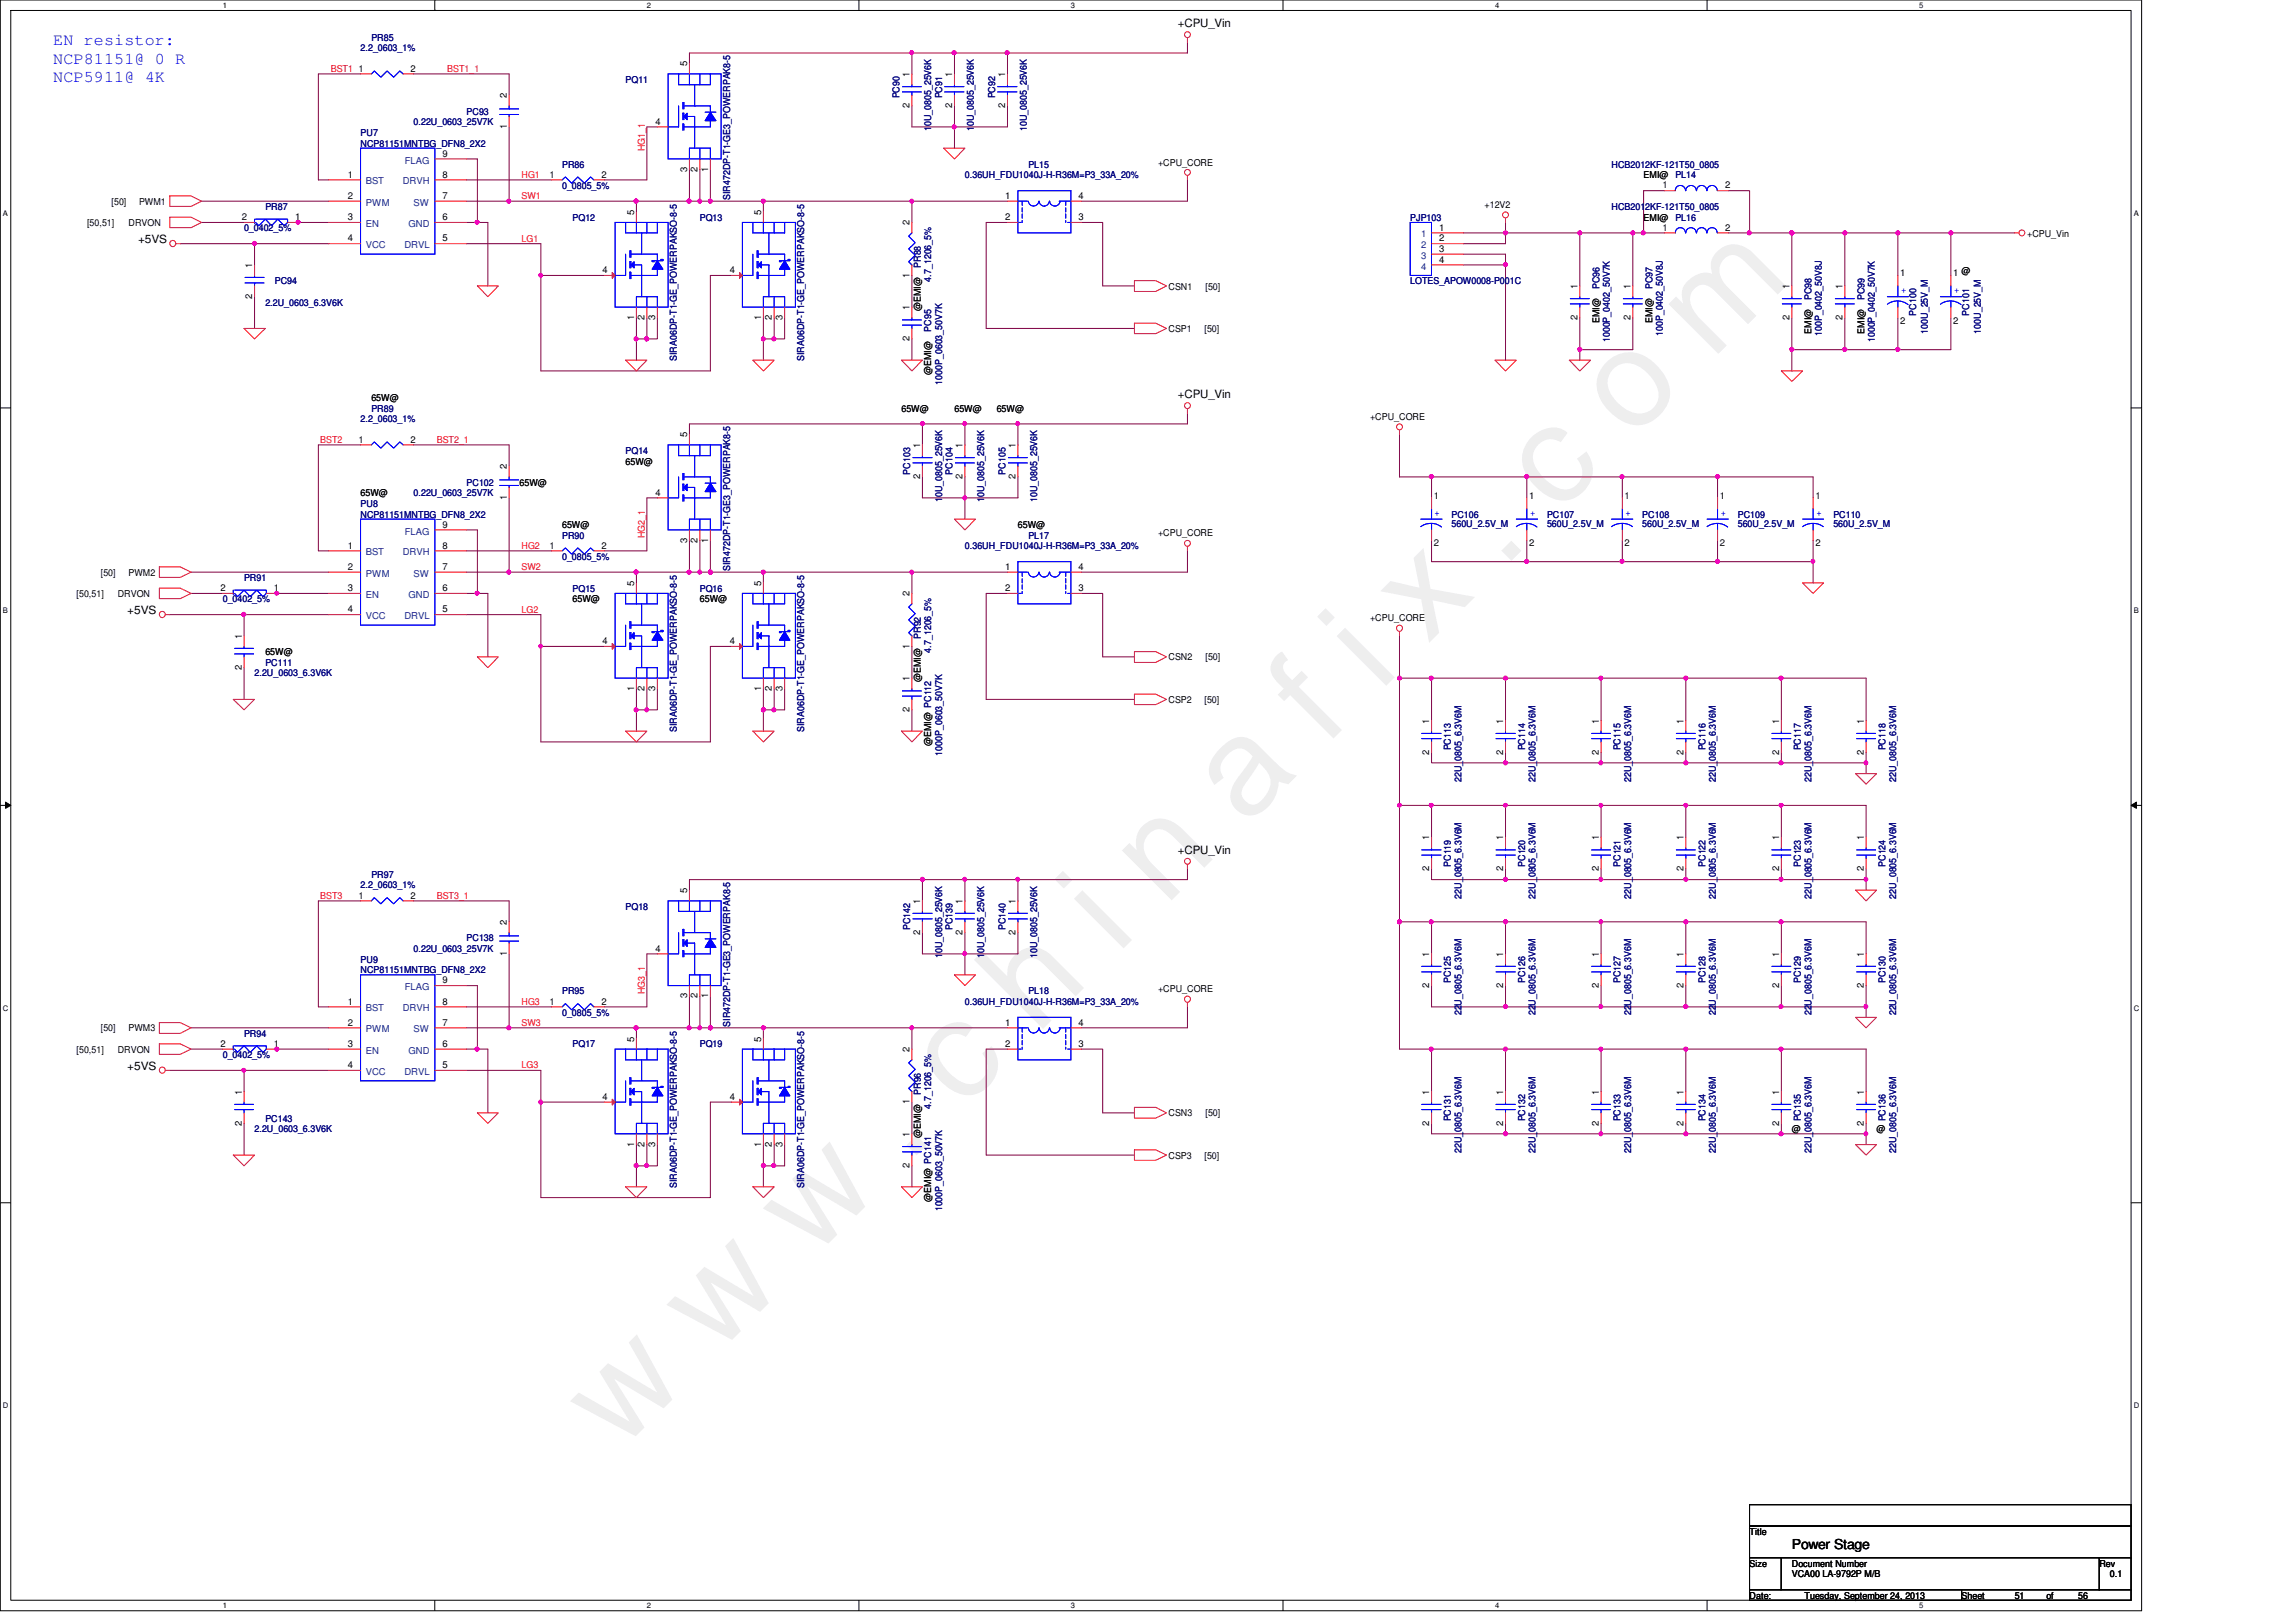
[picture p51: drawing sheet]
<svg xmlns="http://www.w3.org/2000/svg" width="297mm" height="210mm" viewBox="0 0 297 210" stroke-linecap="round" stroke-linejoin="round" font-family="sans-serif">
<defs><g id="words">
<text font-size="17.6" fill="#f0f" x="80.1" y="188" transform="rotate(-45 80.1 188)">w w w . c h i n a f i x . c o m</text>
<g font-size="2.2" fill="#00f">
<text x="6.9" y="5.9">EN resistor:</text>
<text x="6.9" y="8.3">NCP81151@ 0 R</text>
<text x="6.9" y="10.6">NCP5911@ 4K</text>
</g>
<text font-size="1.8" x="231.8" y="200.5">Power Stage</text>
<g font-size="1.5">
<text x="152.4" y="3.5">+CPU_Vin</text>
<text x="17.9" y="31.5">+5VS</text>
<text x="152.4" y="51.5">+CPU_Vin</text>
<text x="16.5" y="79.5">+5VS</text>
<text x="152.4" y="110.5">+CPU_Vin</text>
<text x="16.5" y="138.5">+5VS</text>
</g>
<g font-size="1.2" fill="#000080">
<text x="48" y="5.2">PR85</text>
<text x="46.6" y="6.6">2.2_0603_1%</text>
<text x="80.9" y="10.7">PQ11</text>
<text x="46.6" y="17.6">PU7</text>
<text x="53.5" y="16.2">0.22U_0603_25V7K</text>
<text x="60.4" y="14.9">PC93</text>
<text x="116.4" y="12.7" transform="rotate(-90 116.4 12.7)">PC90</text>
<text x="120.5" y="17" transform="rotate(-90 120.5 17)">10U_0805_25V6K</text>
<text x="121.9" y="12.7" transform="rotate(-90 121.9 12.7)">PC91</text>
<text x="126" y="17" transform="rotate(-90 126 17)">10U_0805_25V6K</text>
<text x="128.7" y="12.7" transform="rotate(-90 128.7 12.7)">PC92</text>
<text x="132.8" y="17" transform="rotate(-90 132.8 17)">10U_0805_25V6K</text>
<text x="46.6" y="19">NCP81151MNTBG_DFN8_2X2</text>
<text x="72.7" y="21.7">PR86</text>
<text x="124.8" y="23.1">0.36UH_FDU1040J-H-R36M=P3_33A_20%</text>
<text x="133.1" y="21.7">PL15</text>
<text x="208.5" y="21.7">HCB2012KF-121T50_0805</text>
<text x="216.7" y="23.1">PL14</text>
<text x="31.6" y="29.9">0_0402_5%</text>
<text x="34.3" y="27.2">PR87</text>
<text x="72.7" y="24.4">0_0805_5%</text>
<text x="74.1" y="28.6">PQ12</text>
<text x="90.5" y="28.6">PQ13</text>
<text x="94.4" y="25.9" transform="rotate(-90 94.4 25.9)">SIR472DP-T1-GE3_POWERPAK8-5</text>
<text x="182.5" y="28.6">PJP103</text>
<text x="208.5" y="27.2">HCB2012KF-121T50_0805</text>
<text x="216.7" y="28.6">PL16</text>
<text x="119.1" y="34.7" transform="rotate(-90 119.1 34.7)">PR88</text>
<text x="34.3" y="39.5">2.2U_0603_6.3V6K</text>
<text x="35.6" y="36.8">PC94</text>
<text x="120.5" y="36.4" transform="rotate(-90 120.5 36.4)">4.7_1206_5%</text>
<text x="182.5" y="36.8">LOTES_APOW0008-P001C</text>
<text x="206.9" y="37.4" transform="rotate(-90 206.9 37.4)">PC96</text>
<text x="213.8" y="37.4" transform="rotate(-90 213.8 37.4)">PC97</text>
<text x="234.4" y="38.8" transform="rotate(-90 234.4 38.8)">PC98</text>
<text x="241.2" y="38.8" transform="rotate(-90 241.2 38.8)">PC99</text>
<text x="247.9" y="40.9" transform="rotate(-90 247.9 40.9)">PC100</text>
<text x="254.8" y="40.9" transform="rotate(-90 254.8 40.9)">PC101</text>
<text x="87.6" y="46.7" transform="rotate(-90 87.6 46.7)">SIRA06DP-T1-GE_POWERPAKSO-8-5</text>
<text x="104.1" y="46.7" transform="rotate(-90 104.1 46.7)">SIRA06DP-T1-GE_POWERPAKSO-8-5</text>
<text x="120.5" y="42.9" transform="rotate(-90 120.5 42.9)">PC95</text>
<text x="208.3" y="44.3" transform="rotate(-90 208.3 44.3)">1000P_0402_50V7K</text>
<text x="215.1" y="43.5" transform="rotate(-90 215.1 43.5)">100P_0402_50V8J</text>
<text x="235.7" y="43.5" transform="rotate(-90 235.7 43.5)">100P_0402_50V8J</text>
<text x="242.6" y="44.3" transform="rotate(-90 242.6 44.3)">1000P_0402_50V7K</text>
<text x="249.4" y="43.2" transform="rotate(-90 249.4 43.2)">100U_25V_M</text>
<text x="256.3" y="43.2" transform="rotate(-90 256.3 43.2)">100U_25V_M</text>
<text x="48" y="53.3">PR89</text>
<text x="121.9" y="49.8" transform="rotate(-90 121.9 49.8)">1000P_0603_50V7K</text>
<text x="46.6" y="54.6">2.2_0603_1%</text>
<text x="80.9" y="58.7">PQ14</text>
<text x="46.6" y="65.6">PU8</text>
<text x="53.5" y="64.2">0.22U_0603_25V7K</text>
<text x="60.4" y="62.9">PC102</text>
<text x="117.8" y="61.4" transform="rotate(-90 117.8 61.4)">PC103</text>
<text x="121.9" y="65" transform="rotate(-90 121.9 65)">10U_0805_25V6K</text>
<text x="123.2" y="61.4" transform="rotate(-90 123.2 61.4)">PC104</text>
<text x="127.3" y="65" transform="rotate(-90 127.3 65)">10U_0805_25V6K</text>
<text x="130.1" y="61.4" transform="rotate(-90 130.1 61.4)">PC105</text>
<text x="134.2" y="65" transform="rotate(-90 134.2 65)">10U_0805_25V6K</text>
<text x="46.6" y="67">NCP81151MNTBG_DFN8_2X2</text>
<text x="72.7" y="69.7">PR90</text>
<text x="124.8" y="71.1">0.36UH_FDU1040J-H-R36M=P3_33A_20%</text>
<text x="133.1" y="69.7">PL17</text>
<text x="187.8" y="67">PC106</text>
<text x="187.8" y="68.2">560U_2.5V_M</text>
<text x="200.1" y="67">PC107</text>
<text x="200.1" y="68.2">560U_2.5V_M</text>
<text x="212.5" y="67">PC108</text>
<text x="212.5" y="68.2">560U_2.5V_M</text>
<text x="224.8" y="67">PC109</text>
<text x="224.8" y="68.2">560U_2.5V_M</text>
<text x="237.2" y="67">PC110</text>
<text x="237.2" y="68.2">560U_2.5V_M</text>
<text x="28.8" y="77.9">0_0402_5%</text>
<text x="31.6" y="75.2">PR91</text>
<text x="72.7" y="72.4">0_0805_5%</text>
<text x="74.1" y="76.6">PQ15</text>
<text x="90.5" y="76.6">PQ16</text>
<text x="94.4" y="73.9" transform="rotate(-90 94.4 73.9)">SIR472DP-T1-GE3_POWERPAK8-5</text>
<text x="119.1" y="82.7" transform="rotate(-90 119.1 82.7)">PR92</text>
<text x="32.9" y="87.5">2.2U_0603_6.3V6K</text>
<text x="34.3" y="86.1">PC111</text>
<text x="120.5" y="84.5" transform="rotate(-90 120.5 84.5)">4.7_1206_5%</text>
<text x="87.6" y="94.7" transform="rotate(-90 87.6 94.7)">SIRA06DP-T1-GE_POWERPAKSO-8-5</text>
<text x="104.1" y="94.7" transform="rotate(-90 104.1 94.7)">SIRA06DP-T1-GE_POWERPAKSO-8-5</text>
<text x="121.9" y="97.8" transform="rotate(-90 121.9 97.8)">1000P_0603_50V7K</text>
<text x="187.7" y="97.1" transform="rotate(-90 187.7 97.1)">PC113</text>
<text x="189.1" y="101.2" transform="rotate(-90 189.1 101.2)">22U_0805_6.3V6M</text>
<text x="197.3" y="97.1" transform="rotate(-90 197.3 97.1)">PC114</text>
<text x="198.7" y="101.2" transform="rotate(-90 198.7 101.2)">22U_0805_6.3V6M</text>
<text x="209.6" y="97.1" transform="rotate(-90 209.6 97.1)">PC115</text>
<text x="211" y="101.2" transform="rotate(-90 211 101.2)">22U_0805_6.3V6M</text>
<text x="220.6" y="97.1" transform="rotate(-90 220.6 97.1)">PC116</text>
<text x="222" y="101.2" transform="rotate(-90 222 101.2)">22U_0805_6.3V6M</text>
<text x="233" y="97.1" transform="rotate(-90 233 97.1)">PC117</text>
<text x="234.4" y="101.2" transform="rotate(-90 234.4 101.2)">22U_0805_6.3V6M</text>
<text x="243.9" y="97.1" transform="rotate(-90 243.9 97.1)">PC118</text>
<text x="245.3" y="101.2" transform="rotate(-90 245.3 101.2)">22U_0805_6.3V6M</text>
<text x="48" y="113.6">PR97</text>
<text x="187.7" y="112.2" transform="rotate(-90 187.7 112.2)">PC119</text>
<text x="197.3" y="112.2" transform="rotate(-90 197.3 112.2)">PC120</text>
<text x="209.6" y="112.2" transform="rotate(-90 209.6 112.2)">PC121</text>
<text x="220.6" y="112.2" transform="rotate(-90 220.6 112.2)">PC122</text>
<text x="233" y="112.2" transform="rotate(-90 233 112.2)">PC123</text>
<text x="243.9" y="112.2" transform="rotate(-90 243.9 112.2)">PC124</text>
<text x="46.6" y="115">2.2_0603_1%</text>
<text x="80.9" y="117.7">PQ18</text>
<text x="189.1" y="116.3" transform="rotate(-90 189.1 116.3)">22U_0805_6.3V6M</text>
<text x="198.7" y="116.3" transform="rotate(-90 198.7 116.3)">22U_0805_6.3V6M</text>
<text x="211" y="116.3" transform="rotate(-90 211 116.3)">22U_0805_6.3V6M</text>
<text x="222" y="116.3" transform="rotate(-90 222 116.3)">22U_0805_6.3V6M</text>
<text x="234.4" y="116.3" transform="rotate(-90 234.4 116.3)">22U_0805_6.3V6M</text>
<text x="245.3" y="116.3" transform="rotate(-90 245.3 116.3)">22U_0805_6.3V6M</text>
<text x="46.6" y="125.9">NCP81151MNTBG_DFN8_2X2</text>
<text x="46.6" y="124.6">PU9</text>
<text x="53.5" y="123.2">0.22U_0603_25V7K</text>
<text x="60.4" y="121.8">PC138</text>
<text x="117.8" y="120.4" transform="rotate(-90 117.8 120.4)">PC142</text>
<text x="121.9" y="124" transform="rotate(-90 121.9 124)">10U_0805_25V6K</text>
<text x="123.2" y="120.4" transform="rotate(-90 123.2 120.4)">PC139</text>
<text x="127.3" y="124" transform="rotate(-90 127.3 124)">10U_0805_25V6K</text>
<text x="130.1" y="120.4" transform="rotate(-90 130.1 120.4)">PC140</text>
<text x="134.2" y="124" transform="rotate(-90 134.2 124)">10U_0805_25V6K</text>
<text x="72.7" y="128.7">PR95</text>
<text x="72.7" y="131.4">0_0805_5%</text>
<text x="124.8" y="130">0.36UH_FDU1040J-H-R36M=P3_33A_20%</text>
<text x="133.1" y="128.7">PL18</text>
<text x="187.7" y="127.3" transform="rotate(-90 187.7 127.3)">PC125</text>
<text x="189.1" y="131.4" transform="rotate(-90 189.1 131.4)">22U_0805_6.3V6M</text>
<text x="197.3" y="127.3" transform="rotate(-90 197.3 127.3)">PC126</text>
<text x="198.7" y="131.4" transform="rotate(-90 198.7 131.4)">22U_0805_6.3V6M</text>
<text x="209.6" y="127.3" transform="rotate(-90 209.6 127.3)">PC127</text>
<text x="211" y="131.4" transform="rotate(-90 211 131.4)">22U_0805_6.3V6M</text>
<text x="220.6" y="127.3" transform="rotate(-90 220.6 127.3)">PC128</text>
<text x="222" y="131.4" transform="rotate(-90 222 131.4)">22U_0805_6.3V6M</text>
<text x="233" y="127.3" transform="rotate(-90 233 127.3)">PC129</text>
<text x="234.4" y="131.4" transform="rotate(-90 234.4 131.4)">22U_0805_6.3V6M</text>
<text x="243.9" y="127.3" transform="rotate(-90 243.9 127.3)">PC130</text>
<text x="245.3" y="131.4" transform="rotate(-90 245.3 131.4)">22U_0805_6.3V6M</text>
<text x="28.8" y="136.9">0_0402_5%</text>
<text x="31.6" y="134.2">PR94</text>
<text x="74.1" y="135.6">PQ17</text>
<text x="90.5" y="135.6">PQ19</text>
<text x="94.4" y="132.9" transform="rotate(-90 94.4 132.9)">SIR472DP-T1-GE3_POWERPAK8-5</text>
<text x="119.1" y="141.7" transform="rotate(-90 119.1 141.7)">PR96</text>
<text x="120.5" y="143.5" transform="rotate(-90 120.5 143.5)">4.7_1206_5%</text>
<text x="32.9" y="146.5">2.2U_0603_6.3V6K</text>
<text x="34.3" y="145.2">PC143</text>
<text x="187.7" y="145.1" transform="rotate(-90 187.7 145.1)">PC131</text>
<text x="189.1" y="149.2" transform="rotate(-90 189.1 149.2)">22U_0805_6.3V6M</text>
<text x="197.3" y="145.1" transform="rotate(-90 197.3 145.1)">PC132</text>
<text x="198.7" y="149.2" transform="rotate(-90 198.7 149.2)">22U_0805_6.3V6M</text>
<text x="209.6" y="145.1" transform="rotate(-90 209.6 145.1)">PC133</text>
<text x="211" y="149.2" transform="rotate(-90 211 149.2)">22U_0805_6.3V6M</text>
<text x="220.6" y="145.1" transform="rotate(-90 220.6 145.1)">PC134</text>
<text x="222" y="149.2" transform="rotate(-90 222 149.2)">22U_0805_6.3V6M</text>
<text x="233" y="145.1" transform="rotate(-90 233 145.1)">PC135</text>
<text x="234.4" y="149.2" transform="rotate(-90 234.4 149.2)">22U_0805_6.3V6M</text>
<text x="243.9" y="145.1" transform="rotate(-90 243.9 145.1)">PC136</text>
<text x="245.3" y="149.2" transform="rotate(-90 245.3 149.2)">22U_0805_6.3V6M</text>
<text x="87.6" y="153.8" transform="rotate(-90 87.6 153.8)">SIRA06DP-T1-GE_POWERPAKSO-8-5</text>
<text x="104.1" y="153.8" transform="rotate(-90 104.1 153.8)">SIRA06DP-T1-GE_POWERPAKSO-8-5</text>
<text x="121.9" y="156.8" transform="rotate(-90 121.9 156.8)">1000P_0603_50V7K</text>
</g>
<g font-size="1.2" fill="#f00">
<text x="42.8" y="9.3">BST1</text>
<text x="57.9" y="9.3">BST1_1</text>
<text x="67.5" y="23">HG1</text>
<text x="83.4" y="19.6" transform="rotate(-90 83.4 19.6)">HG1_1</text>
<text x="67.5" y="25.8">SW1</text>
<text x="67.5" y="31.3">LG1</text>
<text x="41.4" y="57.3">BST2</text>
<text x="56.5" y="57.3">BST2_1</text>
<text x="67.5" y="71">HG2</text>
<text x="83.4" y="69.7" transform="rotate(-90 83.4 69.7)">HG2_1</text>
<text x="67.5" y="73.8">SW2</text>
<text x="67.5" y="79.3">LG2</text>
<text x="41.4" y="116.3">BST3</text>
<text x="56.5" y="116.3">BST3_1</text>
<text x="67.5" y="130">HG3</text>
<text x="83.4" y="128.7" transform="rotate(-90 83.4 128.7)">HG3_1</text>
<text x="67.5" y="132.8">SW3</text>
<text x="67.5" y="138.3">LG3</text>
</g>
<g font-size="1.2">
<text x="46.4" y="9.3">1</text>
<text x="53.1" y="9.3">2</text>
<text x="88.9" y="8.6" transform="rotate(-90 88.9 8.6)">5</text>
<text x="117.7" y="10" transform="rotate(-90 117.7 10)">1</text>
<text x="123.2" y="10" transform="rotate(-90 123.2 10)">1</text>
<text x="130" y="10" transform="rotate(-90 130 10)">1</text>
<text x="65.6" y="16.7" transform="rotate(-90 65.6 16.7)">1</text>
<text x="65.6" y="12.7" transform="rotate(-90 65.6 12.7)">2</text>
<text x="84.8" y="16.1">4</text>
<text x="117.7" y="14" transform="rotate(-90 117.7 14)">2</text>
<text x="123.2" y="14" transform="rotate(-90 123.2 14)">2</text>
<text x="130" y="14" transform="rotate(-90 130 14)">2</text>
<text x="45" y="23">1</text>
<text x="57.2" y="20.3">9</text>
<text x="57.2" y="23">8</text>
<text x="71.1" y="23">1</text>
<text x="77.8" y="23">2</text>
<text x="88.9" y="22.2" transform="rotate(-90 88.9 22.2)">3</text>
<text x="90.3" y="22.2" transform="rotate(-90 90.3 22.2)">2</text>
<text x="91.6" y="22.2" transform="rotate(-90 91.6 22.2)">1</text>
<text x="149.8" y="21.4">+CPU_CORE</text>
<text x="212.6" y="23.1">EMI@</text>
<text x="11.3" y="29.3">[50,51]</text>
<text x="14.4" y="26.5">[50]</text>
<text x="16.6" y="29.3">DRVON</text>
<text x="18" y="26.5">PWM1</text>
<text x="31.3" y="28.5">2</text>
<text x="38.2" y="28.5">1</text>
<text x="45" y="25.7">2</text>
<text x="45" y="28.5">3</text>
<text x="57.2" y="28.5">6</text>
<text x="57.2" y="25.7">7</text>
<text x="82" y="27.8" transform="rotate(-90 82 27.8)">5</text>
<text x="98.5" y="27.8" transform="rotate(-90 98.5 27.8)">5</text>
<text x="117.7" y="29.2" transform="rotate(-90 117.7 29.2)">2</text>
<text x="130" y="25.7">1</text>
<text x="130" y="28.5">2</text>
<text x="139.5" y="28.5">3</text>
<text x="139.5" y="25.7">4</text>
<text x="186.2" y="29.8">1</text>
<text x="192.1" y="26.9">+12V2</text>
<text x="212.6" y="28.6">EMI@</text>
<text x="215.1" y="29.8">1</text>
<text x="215.1" y="24.4">1</text>
<text x="223.2" y="29.8">2</text>
<text x="223.2" y="24.4">2</text>
<text x="32.6" y="34.7" transform="rotate(-90 32.6 34.7)">1</text>
<text x="45" y="31.2">4</text>
<text x="57.2" y="31.2">5</text>
<text x="77.9" y="35.3">4</text>
<text x="94.4" y="35.3">4</text>
<text x="117.7" y="35.9" transform="rotate(-90 117.7 35.9)">1</text>
<text x="186.2" y="32.6">3</text>
<text x="186.2" y="34">4</text>
<text x="186.2" y="31.2">2</text>
<text x="245.8" y="35.8">1</text>
<text x="252.7" y="35.8">1</text>
<text x="253.8" y="35.4">@</text>
<text x="262.3" y="30.6">+CPU_Vin</text>
<text x="32.6" y="38.7" transform="rotate(-90 32.6 38.7)">2</text>
<text x="82" y="41.4" transform="rotate(-90 82 41.4)">1</text>
<text x="83.4" y="41.4" transform="rotate(-90 83.4 41.4)">2</text>
<text x="84.7" y="41.4" transform="rotate(-90 84.7 41.4)">3</text>
<text x="98.5" y="41.4" transform="rotate(-90 98.5 41.4)">1</text>
<text x="99.9" y="41.4" transform="rotate(-90 99.9 41.4)">2</text>
<text x="101.2" y="41.4" transform="rotate(-90 101.2 41.4)">3</text>
<text x="117.7" y="40.2" transform="rotate(-90 117.7 40.2)">1</text>
<text x="119.1" y="40.3" transform="rotate(-90 119.1 40.3)">@EMI@</text>
<text x="151.2" y="37.5">CSN1</text>
<text x="156" y="37.5">[50]</text>
<text x="204.1" y="41.4" transform="rotate(-90 204.1 41.4)">2</text>
<text x="204.1" y="37.4" transform="rotate(-90 204.1 37.4)">1</text>
<text x="206.9" y="41.8" transform="rotate(-90 206.9 41.8)">EMI@</text>
<text x="210.9" y="41.4" transform="rotate(-90 210.9 41.4)">2</text>
<text x="210.9" y="37.4" transform="rotate(-90 210.9 37.4)">1</text>
<text x="213.8" y="41.8" transform="rotate(-90 213.8 41.8)">EMI@</text>
<text x="231.5" y="41.4" transform="rotate(-90 231.5 41.4)">2</text>
<text x="231.5" y="37.4" transform="rotate(-90 231.5 37.4)">1</text>
<text x="238.4" y="41.4" transform="rotate(-90 238.4 41.4)">2</text>
<text x="238.4" y="37.4" transform="rotate(-90 238.4 37.4)">1</text>
<text x="245.8" y="41.9">2</text>
<text x="252.7" y="41.9">2</text>
<text x="117.7" y="44.2" transform="rotate(-90 117.7 44.2)">2</text>
<text x="151.2" y="43">CSP1</text>
<text x="155.8" y="43">[50]</text>
<text x="234.4" y="43.2" transform="rotate(-90 234.4 43.2)">EMI@</text>
<text x="241.2" y="43.2" transform="rotate(-90 241.2 43.2)">EMI@</text>
<text x="48" y="51.9">65W@</text>
<text x="116.6" y="53.3">65W@</text>
<text x="120.5" y="48.6" transform="rotate(-90 120.5 48.6)">@EMI@</text>
<text x="123.5" y="53.3">65W@</text>
<text x="128.9" y="53.3">65W@</text>
<text x="46.4" y="57.3">1</text>
<text x="53.1" y="57.3">2</text>
<text x="88.9" y="56.6" transform="rotate(-90 88.9 56.6)">5</text>
<text x="119" y="58" transform="rotate(-90 119 58)">1</text>
<text x="124.5" y="58" transform="rotate(-90 124.5 58)">1</text>
<text x="131.4" y="58" transform="rotate(-90 131.4 58)">1</text>
<text x="177.2" y="54.4">+CPU_CORE</text>
<text x="46.6" y="64.2">65W@</text>
<text x="65.6" y="64.7" transform="rotate(-90 65.6 64.7)">1</text>
<text x="65.6" y="60.7" transform="rotate(-90 65.6 60.7)">2</text>
<text x="67.2" y="62.9">65W@</text>
<text x="80.9" y="60.1">65W@</text>
<text x="84.8" y="64.1">4</text>
<text x="119" y="62" transform="rotate(-90 119 62)">2</text>
<text x="124.5" y="62" transform="rotate(-90 124.5 62)">2</text>
<text x="131.4" y="62" transform="rotate(-90 131.4 62)">2</text>
<text x="185.5" y="64.6">1</text>
<text x="197.8" y="64.6">1</text>
<text x="210.2" y="64.6">1</text>
<text x="222.5" y="64.6">1</text>
<text x="234.9" y="64.6">1</text>
<text x="45" y="71">1</text>
<text x="57.2" y="68.3">9</text>
<text x="57.2" y="71">8</text>
<text x="71.1" y="71">1</text>
<text x="72.7" y="68.3">65W@</text>
<text x="77.8" y="71">2</text>
<text x="88.9" y="70.2" transform="rotate(-90 88.9 70.2)">3</text>
<text x="90.3" y="70.2" transform="rotate(-90 90.3 70.2)">2</text>
<text x="91.6" y="70.2" transform="rotate(-90 91.6 70.2)">1</text>
<text x="131.7" y="68.3">65W@</text>
<text x="149.8" y="69.4">+CPU_CORE</text>
<text x="185.5" y="70.7">2</text>
<text x="197.8" y="70.7">2</text>
<text x="210.2" y="70.7">2</text>
<text x="222.5" y="70.7">2</text>
<text x="234.9" y="70.7">2</text>
<text x="9.9" y="77.3">[50,51]</text>
<text x="13" y="74.5">[50]</text>
<text x="15.2" y="77.3">DRVON</text>
<text x="16.6" y="74.5">PWM2</text>
<text x="28.5" y="76.5">2</text>
<text x="35.4" y="76.5">1</text>
<text x="45" y="73.7">2</text>
<text x="45" y="76.5">3</text>
<text x="57.2" y="76.5">6</text>
<text x="57.2" y="73.7">7</text>
<text x="74.1" y="77.9">65W@</text>
<text x="82" y="75.8" transform="rotate(-90 82 75.8)">5</text>
<text x="90.5" y="77.9">65W@</text>
<text x="98.5" y="75.8" transform="rotate(-90 98.5 75.8)">5</text>
<text x="117.7" y="77.2" transform="rotate(-90 117.7 77.2)">2</text>
<text x="130" y="73.7">1</text>
<text x="130" y="76.5">2</text>
<text x="139.5" y="76.5">3</text>
<text x="139.5" y="73.7">4</text>
<text x="31.3" y="82.7" transform="rotate(-90 31.3 82.7)">1</text>
<text x="45" y="79.2">4</text>
<text x="57.2" y="79.2">5</text>
<text x="77.9" y="83.4">4</text>
<text x="94.4" y="83.4">4</text>
<text x="117.7" y="83.9" transform="rotate(-90 117.7 83.9)">1</text>
<text x="177.2" y="80.4">+CPU_CORE</text>
<text x="31.3" y="86.7" transform="rotate(-90 31.3 86.7)">2</text>
<text x="34.3" y="84.8">65W@</text>
<text x="82" y="89.4" transform="rotate(-90 82 89.4)">1</text>
<text x="83.4" y="89.4" transform="rotate(-90 83.4 89.4)">2</text>
<text x="84.7" y="89.4" transform="rotate(-90 84.7 89.4)">3</text>
<text x="98.5" y="89.4" transform="rotate(-90 98.5 89.4)">1</text>
<text x="99.9" y="89.4" transform="rotate(-90 99.9 89.4)">2</text>
<text x="101.2" y="89.4" transform="rotate(-90 101.2 89.4)">3</text>
<text x="117.7" y="88.2" transform="rotate(-90 117.7 88.2)">1</text>
<text x="119.1" y="88.3" transform="rotate(-90 119.1 88.3)">@EMI@</text>
<text x="151.2" y="85.5">CSN2</text>
<text x="156" y="85.5">[50]</text>
<text x="117.7" y="92.2" transform="rotate(-90 117.7 92.2)">2</text>
<text x="151.2" y="91">CSP2</text>
<text x="155.8" y="91">[50]</text>
<text x="184.9" y="93.6" transform="rotate(-90 184.9 93.6)">1</text>
<text x="194.5" y="93.6" transform="rotate(-90 194.5 93.6)">1</text>
<text x="206.8" y="93.6" transform="rotate(-90 206.8 93.6)">1</text>
<text x="217.8" y="93.6" transform="rotate(-90 217.8 93.6)">1</text>
<text x="230.2" y="93.6" transform="rotate(-90 230.2 93.6)">1</text>
<text x="241.1" y="93.6" transform="rotate(-90 241.1 93.6)">1</text>
<text x="120.5" y="96.6" transform="rotate(-90 120.5 96.6)">@EMI@ PC112</text>
<text x="184.9" y="97.7" transform="rotate(-90 184.9 97.7)">2</text>
<text x="194.5" y="97.7" transform="rotate(-90 194.5 97.7)">2</text>
<text x="206.8" y="97.7" transform="rotate(-90 206.8 97.7)">2</text>
<text x="217.8" y="97.7" transform="rotate(-90 217.8 97.7)">2</text>
<text x="230.2" y="97.7" transform="rotate(-90 230.2 97.7)">2</text>
<text x="241.1" y="97.7" transform="rotate(-90 241.1 97.7)">2</text>
<text x="184.9" y="112.7" transform="rotate(-90 184.9 112.7)">2</text>
<text x="184.9" y="108.8" transform="rotate(-90 184.9 108.8)">1</text>
<text x="194.5" y="112.7" transform="rotate(-90 194.5 112.7)">2</text>
<text x="194.5" y="108.8" transform="rotate(-90 194.5 108.8)">1</text>
<text x="206.8" y="112.7" transform="rotate(-90 206.8 112.7)">2</text>
<text x="206.8" y="108.8" transform="rotate(-90 206.8 108.8)">1</text>
<text x="217.8" y="112.7" transform="rotate(-90 217.8 112.7)">2</text>
<text x="217.8" y="108.8" transform="rotate(-90 217.8 108.8)">1</text>
<text x="230.2" y="112.7" transform="rotate(-90 230.2 112.7)">2</text>
<text x="230.2" y="108.8" transform="rotate(-90 230.2 108.8)">1</text>
<text x="241.1" y="112.7" transform="rotate(-90 241.1 112.7)">2</text>
<text x="241.1" y="108.8" transform="rotate(-90 241.1 108.8)">1</text>
<text x="46.4" y="116.3">1</text>
<text x="53.1" y="116.3">2</text>
<text x="65.6" y="119.7" transform="rotate(-90 65.6 119.7)">2</text>
<text x="88.9" y="115.6" transform="rotate(-90 88.9 115.6)">5</text>
<text x="119" y="117" transform="rotate(-90 119 117)">1</text>
<text x="124.5" y="117" transform="rotate(-90 124.5 117)">1</text>
<text x="131.4" y="117" transform="rotate(-90 131.4 117)">1</text>
<text x="65.6" y="123.7" transform="rotate(-90 65.6 123.7)">1</text>
<text x="84.8" y="123.1">4</text>
<text x="119" y="120.9" transform="rotate(-90 119 120.9)">2</text>
<text x="124.5" y="120.9" transform="rotate(-90 124.5 120.9)">2</text>
<text x="131.4" y="120.9" transform="rotate(-90 131.4 120.9)">2</text>
<text x="184.9" y="123.8" transform="rotate(-90 184.9 123.8)">1</text>
<text x="194.5" y="123.8" transform="rotate(-90 194.5 123.8)">1</text>
<text x="206.8" y="123.8" transform="rotate(-90 206.8 123.8)">1</text>
<text x="217.8" y="123.8" transform="rotate(-90 217.8 123.8)">1</text>
<text x="230.2" y="123.8" transform="rotate(-90 230.2 123.8)">1</text>
<text x="241.1" y="123.8" transform="rotate(-90 241.1 123.8)">1</text>
<text x="45" y="130">1</text>
<text x="57.2" y="127.3">9</text>
<text x="57.2" y="130">8</text>
<text x="71.1" y="130">1</text>
<text x="77.8" y="130">2</text>
<text x="88.9" y="129.2" transform="rotate(-90 88.9 129.2)">3</text>
<text x="90.3" y="129.2" transform="rotate(-90 90.3 129.2)">2</text>
<text x="91.6" y="129.2" transform="rotate(-90 91.6 129.2)">1</text>
<text x="149.8" y="128.4">+CPU_CORE</text>
<text x="184.9" y="127.8" transform="rotate(-90 184.9 127.8)">2</text>
<text x="194.5" y="127.8" transform="rotate(-90 194.5 127.8)">2</text>
<text x="206.8" y="127.8" transform="rotate(-90 206.8 127.8)">2</text>
<text x="217.8" y="127.8" transform="rotate(-90 217.8 127.8)">2</text>
<text x="230.2" y="127.8" transform="rotate(-90 230.2 127.8)">2</text>
<text x="241.1" y="127.8" transform="rotate(-90 241.1 127.8)">2</text>
<text x="9.9" y="136.2">[50,51]</text>
<text x="13" y="133.5">[50]</text>
<text x="15.2" y="136.2">DRVON</text>
<text x="16.6" y="133.5">PWM3</text>
<text x="28.5" y="135.5">2</text>
<text x="35.4" y="135.5">1</text>
<text x="45" y="132.7">2</text>
<text x="45" y="135.5">3</text>
<text x="57.2" y="135.5">6</text>
<text x="57.2" y="132.7">7</text>
<text x="82" y="134.8" transform="rotate(-90 82 134.8)">5</text>
<text x="98.5" y="134.8" transform="rotate(-90 98.5 134.8)">5</text>
<text x="117.7" y="136.2" transform="rotate(-90 117.7 136.2)">2</text>
<text x="130" y="132.7">1</text>
<text x="130" y="135.5">2</text>
<text x="139.5" y="135.5">3</text>
<text x="139.5" y="132.7">4</text>
<text x="31.3" y="141.6" transform="rotate(-90 31.3 141.6)">1</text>
<text x="45" y="138.2">4</text>
<text x="57.2" y="138.2">5</text>
<text x="77.9" y="142.3">4</text>
<text x="94.4" y="142.3">4</text>
<text x="117.7" y="142.9" transform="rotate(-90 117.7 142.9)">1</text>
<text x="184.9" y="141.6" transform="rotate(-90 184.9 141.6)">1</text>
<text x="194.5" y="141.6" transform="rotate(-90 194.5 141.6)">1</text>
<text x="206.8" y="141.6" transform="rotate(-90 206.8 141.6)">1</text>
<text x="217.8" y="141.6" transform="rotate(-90 217.8 141.6)">1</text>
<text x="230.2" y="141.6" transform="rotate(-90 230.2 141.6)">1</text>
<text x="241.1" y="141.6" transform="rotate(-90 241.1 141.6)">1</text>
<text x="31.3" y="145.7" transform="rotate(-90 31.3 145.7)">2</text>
<text x="82" y="148.4" transform="rotate(-90 82 148.4)">1</text>
<text x="83.4" y="148.4" transform="rotate(-90 83.4 148.4)">2</text>
<text x="84.7" y="148.4" transform="rotate(-90 84.7 148.4)">3</text>
<text x="98.5" y="148.4" transform="rotate(-90 98.5 148.4)">1</text>
<text x="99.9" y="148.4" transform="rotate(-90 99.9 148.4)">2</text>
<text x="101.2" y="148.4" transform="rotate(-90 101.2 148.4)">3</text>
<text x="117.7" y="147.2" transform="rotate(-90 117.7 147.2)">1</text>
<text x="119.1" y="147.3" transform="rotate(-90 119.1 147.3)">@EMI@</text>
<text x="151.2" y="144.4">CSN3</text>
<text x="151.2" y="149.9">CSP3</text>
<text x="155.8" y="149.9">[50]</text>
<text x="156" y="144.4">[50]</text>
<text x="184.9" y="145.7" transform="rotate(-90 184.9 145.7)">2</text>
<text x="194.5" y="145.7" transform="rotate(-90 194.5 145.7)">2</text>
<text x="206.8" y="145.7" transform="rotate(-90 206.8 145.7)">2</text>
<text x="217.8" y="145.7" transform="rotate(-90 217.8 145.7)">2</text>
<text x="230.2" y="145.7" transform="rotate(-90 230.2 145.7)">2</text>
<text x="231.8" y="146.5">@</text>
<text x="241.1" y="145.7" transform="rotate(-90 241.1 145.7)">2</text>
<text x="242.8" y="146.5">@</text>
<text x="117.7" y="151.1" transform="rotate(-90 117.7 151.1)">2</text>
<text x="120.5" y="155.5" transform="rotate(-90 120.5 155.5)">@EMI@ PC141</text>
<text x="226.4" y="198.6">Title</text>
<text x="226.4" y="202.7">Size</text>
<text x="231.8" y="202.7">Document Number</text>
<text x="271.6" y="202.7">Rev</text>
<text x="226.4" y="206.9">Date:</text>
<text x="231.8" y="204.1">VCA00 LA-9792P M/B</text>
<text x="233.5" y="206.9">Tuesday, September 24, 2013</text>
<text x="253.8" y="206.9">Sheet</text>
<text x="260.6" y="206.9">51</text>
<text x="264.7" y="206.9">of</text>
<text x="268.9" y="206.9">56</text>
<text x="273" y="204.1">0.1</text>
</g>
<g font-size="1.2" fill="#004080">
<text x="47.3" y="23.9">BST</text>
<text x="52.1" y="23.9">DRVH</text>
<text x="52.4" y="21.2">FLAG</text>
<text x="47.3" y="26.6">PWM</text>
<text x="47.3" y="29.4">EN</text>
<text x="52.8" y="29.4">GND</text>
<text x="53.5" y="26.6">SW</text>
<text x="47.3" y="32.1">VCC</text>
<text x="52.3" y="32.1">DRVL</text>
<text x="183.9" y="30.7">1</text>
<text x="183.9" y="33.5">3</text>
<text x="183.9" y="34.9">4</text>
<text x="183.9" y="32.1">2</text>
<text x="47.3" y="71.9">BST</text>
<text x="52.1" y="71.9">DRVH</text>
<text x="52.4" y="69.2">FLAG</text>
<text x="47.3" y="74.6">PWM</text>
<text x="47.3" y="77.4">EN</text>
<text x="52.8" y="77.4">GND</text>
<text x="53.5" y="74.6">SW</text>
<text x="47.3" y="80.1">VCC</text>
<text x="52.3" y="80.1">DRVL</text>
<text x="47.3" y="130.9">BST</text>
<text x="52.1" y="130.9">DRVH</text>
<text x="52.4" y="128.1">FLAG</text>
<text x="47.3" y="133.6">PWM</text>
<text x="47.3" y="136.4">EN</text>
<text x="52.8" y="136.4">GND</text>
<text x="53.5" y="133.6">SW</text>
<text x="47.3" y="139.1">VCC</text>
<text x="52.3" y="139.1">DRVL</text>
</g>
<g font-size="1.2" fill="#00f">
<text x="246" y="37.9">+</text>
<text x="252.8" y="37.9">+</text>
<text x="185.6" y="66.7">+</text>
<text x="197.9" y="66.7">+</text>
<text x="210.3" y="66.7">+</text>
<text x="222.6" y="66.7">+</text>
<text x="235" y="66.7">+</text>
</g>
<g font-size="1">
<text x="28.8" y="1">1</text>
<text x="83.7" y="1">2</text>
<text x="138.6" y="1">3</text>
<text x="193.4" y="1">4</text>
<text x="248.3" y="1">5</text>
<text x=".4" y="27.9">A</text>
<text x="276.1" y="27.9">A</text>
<text x=".4" y="79.4">B</text>
<text x="276.1" y="79.4">B</text>
<text x=".4" y="130.8">C</text>
<text x="276.1" y="130.8">C</text>
<text x=".4" y="182.2">D</text>
<text x="276.1" y="182.2">D</text>
<text x="28.8" y="208.1">1</text>
<text x="83.7" y="208.1">2</text>
<text x="138.6" y="208.1">3</text>
<text x="193.4" y="208.1">4</text>
<text x="248.3" y="208.1">5</text>
</g>
</g></defs>
<path d="M1.4 1.4h274.3v205.7h-274.3zM277.1 0h-277.1v208.4M277.1 0v208.4h-277" fill="none" stroke="#000" stroke-width=".13"/>
<g fill="#fff">
<path d="M28.8 .1h.6v1.1h-.6z"/>
<path d="M28.8 207.2h.6v1.1h-.6z"/>
</g>
<path d="M56.3 0v1.4M56.3 207.1v1.3" fill="none" stroke="#000" stroke-width=".13"/>
<g fill="#fff">
<path d="M83.7 .1h.5v1.1h-.5z"/>
<path d="M83.7 207.2h.5v1.1h-.5z"/>
</g>
<path d="M111.1 0v1.4M111.1 207.1v1.3" fill="none" stroke="#000" stroke-width=".13"/>
<g fill="#fff">
<path d="M138.5 .1h.6v1.1h-.6z"/>
<path d="M138.5 207.2h.6v1.1h-.6z"/>
</g>
<path d="M166 0v1.4M166 207.1v1.3" fill="none" stroke="#000" stroke-width=".13"/>
<g fill="#fff">
<path d="M193.4 .1h.6v1.1h-.6z"/>
<path d="M193.4 207.2h.6v1.1h-.6z"/>
</g>
<path d="M220.8 0v1.4M220.8 207.1v1.3" fill="none" stroke="#000" stroke-width=".13"/>
<g fill="#fff">
<path d="M248.3 .1h.5v1.1h-.5z"/>
<path d="M248.3 207.2h.5v1.1h-.5z"/>
<path d="M.4 27h.6v1.2h-.6z"/>
<path d="M276 27h.7v1.2h-.7z"/>
<path d="M.4 78.5h.6v1.1h-.6z"/>
<path d="M276 78.5h.7v1.1h-.7z"/>
</g>
<path d="M0 52.8h1.4M275.7 52.8h1.4" fill="none" stroke="#000" stroke-width=".13"/>
<g fill="#fff">
<path d="M.4 129.9h.7v1.1h-.7z"/>
<path d="M276 129.9h.8v1.1h-.8z"/>
</g>
<path d="M0 104.2h1.4M.7 103.8l.7 .4-.7 .4zM275.7 104.2l.7-.4v.8zM275.7 104.2h1.4" fill="none" stroke="#000" stroke-width=".13"/>
<path d="M.7 103.8l.7 .4-.7 .4zM275.7 104.2l.7-.4v.8z" fill="#000"/>
<g fill="#fff">
<path d="M.4 181.3h.7v1.1h-.7z"/>
<path d="M276 181.3h.8v1.1h-.8z"/>
</g>
<path d="M0 155.7h1.4M275.7 155.7h1.4" fill="none" stroke="#000" stroke-width=".13"/>
<path d="M46.6 57.6h-5.4v13.7h1.3M53.5 57.6h12.4v2.7M24.7 74h17.8M42.5 79.5h-10.9v2.8" fill="none" stroke="#800040" stroke-width=".13"/>
<circle cx="31.5" cy="79.5" r=".26" fill="#f0f"/>
<circle cx="31.5" cy="79.5" r=".26" fill="none" stroke="#f0f" stroke-width=".13"/>
<path d="M22 79.5h9.6M35.8 76.8h6.7" fill="none" stroke="#800040" stroke-width=".13"/>
<circle cx="35.8" cy="76.8" r=".25" fill="#f0f"/>
<circle cx="35.8" cy="76.8" r=".25" fill="none" stroke="#f0f" stroke-width=".13"/>
<path d="M24.7 76.8h4.1M60.4 68.6h1.4v8.2h-1.4M60.4 79.5h9.6M60.4 71.3h10.9M63.1 76.8v8.2M65.9 64.4v9.6h-5.5M31.6 86.4v4.1" fill="none" stroke="#800040" stroke-width=".13"/>
<circle cx="61.7" cy="76.8" r=".25" fill="#f0f"/>
<circle cx="61.7" cy="76.8" r=".25" fill="none" stroke="#f0f" stroke-width=".13"/>
<path d="M65.9 74h16.4" fill="none" stroke="#800040" stroke-width=".13"/>
<circle cx="65.8" cy="74" r=".26" fill="#f0f"/>
<circle cx="65.8" cy="74" r=".26" fill="none" stroke="#f0f" stroke-width=".13"/>
<path d="M245.5 30.1v5.5M252.4 30.1h8.2" fill="none" stroke="#800040" stroke-width=".13"/>
<circle cx="252.4" cy="30.1" r=".26" fill="#f0f"/>
<circle cx="252.4" cy="30.1" r=".26" fill="none" stroke="#f0f" stroke-width=".13"/>
<path d="M252.4 30.1v5.5M245.5 41.1v4.2h6.9v-4.2M230.5 87.8h10.9v5.5M230.5 97.4v1.3h10.9M241.4 98.7v1.4M241.4 97.4v1.3M230.5 104.2h10.9v4.1M230.5 119.3h10.9v4.1M230.5 130.3h10.9" fill="none" stroke="#800040" stroke-width=".13"/>
<path d="M241.2 98.5h.2l.2 .1v.3l-.2 .1-.2-.1z" fill-rule="evenodd" fill="#f0f"/>
<path d="M241.2 98.5h.2l.2 .1v.3l-.2 .1-.2-.1z" fill="none" stroke="#f0f" stroke-width=".13"/>
<path d="M241.4 112.4v1.4" fill="none" stroke="#800040" stroke-width=".13"/>
<path d="M241.2 113.6l.2-.1 .2 .2v.3h-.2h-.2z" fill-rule="evenodd" fill="#f0f"/>
<path d="M241.2 113.6l.2-.1 .2 .2v.3h-.2h-.2z" fill="none" stroke="#f0f" stroke-width=".13"/>
<path d="M230.5 112.4v1.4h10.9v1.4M241.4 130.3v1.4" fill="none" stroke="#800040" stroke-width=".13"/>
<path d="M241.2 130.1l.2-.1 .2 .1v.3l-.2 .1-.2-.1z" fill-rule="evenodd" fill="#f0f"/>
<path d="M241.2 130.1l.2-.1 .2 .1v.3l-.2 .1-.2-.1z" fill="none" stroke="#f0f" stroke-width=".13"/>
<path d="M230.5 135.8h10.9v5.5M230.5 146.7h10.9v1.4" fill="none" stroke="#800040" stroke-width=".13"/>
<path d="M241.2 146.5h.2l.2 .1v.3l-.2 .1-.2-.1z" fill-rule="evenodd" fill="#f0f"/>
<path d="M241.2 146.5h.2l.2 .1v.3l-.2 .1-.2-.1z" fill="none" stroke="#f0f" stroke-width=".13"/>
<path d="M41.2 9.6h5.4M53.5 9.6h12.4M153.6 6.9h-23.3v2.7M32.9 31.5v2.8M41.2 23.3h1.3M153.6 23.3v2.7M241.4 127.6v2.7M241.4 145.4v1.3" fill="none" stroke="#800040" stroke-width=".13"/>
<circle cx="130.3" cy="6.8" r=".26" fill="#f0f"/>
<circle cx="130.3" cy="6.8" r=".26" fill="none" stroke="#f0f" stroke-width=".13"/>
<path d="M130.3 6.9h-6.8v2.7" fill="none" stroke="#800040" stroke-width=".13"/>
<circle cx="123.4" cy="6.8" r=".26" fill="#f0f"/>
<circle cx="123.4" cy="6.8" r=".26" fill="none" stroke="#f0f" stroke-width=".13"/>
<path d="M41.2 9.6v13.7M65.9 9.6v2.7M26.1 26h16.4M32.9 31.5h9.6M90.5 21.9v4.1" fill="none" stroke="#800040" stroke-width=".13"/>
<circle cx="32.9" cy="31.5" r=".26" fill="#f0f"/>
<circle cx="32.9" cy="31.5" r=".26" fill="none" stroke="#f0f" stroke-width=".13"/>
<path d="M23.3 31.5h9.6M38.6 28.8h3.9M89.2 21.9v4.1" fill="none" stroke="#800040" stroke-width=".13"/>
<circle cx="38.6" cy="28.8" r=".25" fill="#f0f"/>
<circle cx="38.6" cy="28.8" r=".25" fill="none" stroke="#f0f" stroke-width=".13"/>
<path d="M65.9 16.4v9.6h-5.5M89.2 6.9v1.3M123.5 16.4v2.8M26.1 28.8h5.5M32.9 38.4v4.1M60.4 31.5h9.6M60.4 23.3h10.9M91.9 21.9v4.1" fill="none" stroke="#800040" stroke-width=".13"/>
<circle cx="123.4" cy="16.4" r=".26" fill="#f0f"/>
<circle cx="123.4" cy="16.4" r=".26" fill="none" stroke="#f0f" stroke-width=".13"/>
<path d="M118 13.7v2.7M118 6.9v2.7M130.3 13.7v2.7h-6.8M60.4 20.6h1.4v8.2h-1.4M63.1 28.8v8.2" fill="none" stroke="#800040" stroke-width=".13"/>
<circle cx="61.7" cy="28.8" r=".25" fill="#f0f"/>
<circle cx="61.7" cy="28.8" r=".25" fill="none" stroke="#f0f" stroke-width=".13"/>
<path d="M65.9 26h16.4" fill="none" stroke="#800040" stroke-width=".13"/>
<circle cx="65.8" cy="26" r=".26" fill="#f0f"/>
<circle cx="65.8" cy="26" r=".26" fill="none" stroke="#f0f" stroke-width=".13"/>
<path d="M118 6.9h5.5M78.2 23.3h5.5" fill="none" stroke="#800040" stroke-width=".13"/>
<path d="M117.8 6.6h.1l.3 .1-.1 .3-.2 .1-.1-.1z" fill-rule="evenodd" fill="#f0f"/>
<path d="M117.8 6.6h.1l.3 .1-.1 .3-.2 .1-.1-.1z" fill="none" stroke="#f0f" stroke-width=".13"/>
<path d="M85 16.4h-1.3v6.9M89.2 6.9h28.8M123.5 13.7v2.7h-5.5M153.6 5.5v1.4M245.5 30.1h6.9M89.2 54.9h30.1" fill="none" stroke="#800040" stroke-width=".13"/>
<circle cx="245.5" cy="30.1" r=".26" fill="#f0f"/>
<circle cx="245.5" cy="30.1" r=".26" fill="none" stroke="#f0f" stroke-width=".13"/>
<path d="M238.7 30.1h6.8" fill="none" stroke="#800040" stroke-width=".13"/>
<circle cx="238.7" cy="30.1" r=".26" fill="#f0f"/>
<circle cx="238.7" cy="30.1" r=".26" fill="none" stroke="#f0f" stroke-width=".13"/>
<path d="M238.7 45.3h6.8" fill="none" stroke="#800040" stroke-width=".13"/>
<circle cx="245.5" cy="45.2" r=".26" fill="#f0f"/>
<circle cx="245.5" cy="45.2" r=".26" fill="none" stroke="#f0f" stroke-width=".13"/>
<circle cx="238.7" cy="45.2" r=".26" fill="#f0f"/>
<circle cx="238.7" cy="45.2" r=".26" fill="none" stroke="#f0f" stroke-width=".13"/>
<path d="M231.8 30.1h6.9v6.9M238.7 41.1v4.2h-6.9M46.6 116.6h-5.4v13.7h1.3M53.5 116.6h12.4v2.7M89.2 113.8h30.1M24.7 133h17.8M42.5 138.5h-10.9v2.8" fill="none" stroke="#800040" stroke-width=".13"/>
<circle cx="31.5" cy="138.5" r=".25" fill="#f0f"/>
<circle cx="31.5" cy="138.5" r=".25" fill="none" stroke="#f0f" stroke-width=".13"/>
<path d="M22 138.5h9.6M35.8 135.8h6.7" fill="none" stroke="#800040" stroke-width=".13"/>
<circle cx="35.8" cy="135.8" r=".26" fill="#f0f"/>
<circle cx="35.8" cy="135.8" r=".26" fill="none" stroke="#f0f" stroke-width=".13"/>
<path d="M24.7 135.8h4.1M60.4 127.6h1.4v8.2h-1.4M60.4 138.5h9.6M60.4 130.3h10.9M63.1 135.8v8.2M65.9 123.4v9.6h-5.5M31.6 145.4v4.1" fill="none" stroke="#800040" stroke-width=".13"/>
<circle cx="61.7" cy="135.8" r=".26" fill="#f0f"/>
<circle cx="61.7" cy="135.8" r=".26" fill="none" stroke="#f0f" stroke-width=".13"/>
<path d="M65.9 133h16.4" fill="none" stroke="#800040" stroke-width=".13"/>
<circle cx="65.8" cy="133" r=".26" fill="#f0f"/>
<circle cx="65.8" cy="133" r=".26" fill="none" stroke="#f0f" stroke-width=".13"/>
<path d="M38.4 28.8h.2M61.8 28.8h1.3M35.7 76.8h.1M61.8 76.8h1.3M35.7 135.8h.1M61.8 135.8h1.3" fill="none" stroke="#800040" stroke-width=".13"/>
<g fill="none" stroke="#f00" stroke-width=".13">
<path d="M122.1 19.2h2.7l-1.3 1.4zM153.6 4.9v.6M22 25.4h2.7l1.4 .6-1.4 .7h-2.7zM22 28.1h2.7l1.4 .7-1.4 .7h-2.7zM22.8 31.5h.5M61.8 37h2.7l-1.4 1.4zM153.6 22.7v.6M260.6 30.1h.6M31.6 42.5h2.7l-1.4 1.4zM20.6 73.4h2.7l1.4 .6-1.4 .7h-2.7zM20.6 76.1h2.7l1.4 .7-1.4 .7h-2.7zM21.4 79.5h.6"/>
<path d="M30.2 90.5h2.7l-1.3 1.4zM31.6 82.3v1.4M31.6 85v1.4M61.8 85h2.7l-1.4 1.4zM241.4 93.3v1.3M241.4 96v1.4M240.1 100.1h2.7l-1.4 1.4zM240.1 115.2h2.7l-1.4 1.4zM20.6 132.3h2.7l1.4 .7-1.4 .7h-2.7zM20.6 135.1h2.7l1.4 .7-1.4 .6h-2.7zM21.4 138.5h.6M240.1 131.7h2.7l-1.4 1.3z"/>
<path d="M30.2 149.5h2.7l-1.3 1.4zM31.6 141.3v1.3M31.6 144v1.4M61.8 144h2.7l-1.4 1.4zM240.1 148.1h2.7l-1.4 1.4zM241.4 141.3v1.3M241.4 144v1.4"/>
<circle cx="153.6" cy="4.5" r=".38"/>
<circle cx="22.3" cy="31.5" r=".39"/>
<circle cx="153.6" cy="22.3" r=".38"/>
<circle cx="261.6" cy="30.1" r=".38"/>
<circle cx="21" cy="79.5" r=".39"/>
<circle cx="21" cy="138.5" r=".39"/>
</g>
<path d="M226.3 194.7h49.4v2.8h-49.4zM226.3 197.5h49.4v4.1h-49.4zM226.3 201.6h4.1v4.1h-4.1zM226.3 205.7h27.5v1.4h-27.5zM230.4 201.6h41.2v4.1h-41.2zM253.8 205.7h21.9v1.4h-21.9zM271.6 201.6h4.1v4.1h-4.1z" fill="none" stroke="#000" stroke-width=".13"/>
<g fill="none" stroke="#00f" stroke-width=".13">
<path d="M87.8 13.7v2.7h-1.4M87.8 9.6v1.4h4.1v-1.4M88.3 14.1v-.8h.2v.8M88.3 16.8v-.8h.2v.8M88.3 15.5v-.9h.2v.9M88.5 13.7h3.4v.8M88.9 15.1h1M89.2 19.2v1.4M89.2 9.6v1.4M89.9 11v2.7M89.9 16.4v2.8M90.5 19.2v1.4"/>
<path d="M90.5 9.6v1.4M91.2 14.5h1.4M91.9 15.6v.8M91.9 19.2v1.4M30.3 84.6h2.5M30.3 83.9h2.5M31.6 83.7v.2M31.6 84.6v.4M240.2 95.6h2.5M240.2 94.9h2.5M241.4 94.6v.3M241.4 95.6v.4"/>
<path d="M30.3 143.6h2.5M30.3 142.9h2.5M31.6 142.6v.3M31.6 143.6v.4M240.2 143.6h2.5M240.2 142.9h2.5M241.4 142.6v.3M241.4 143.6v.4"/>
</g>
<path d="M91.9 14.5l.7 1.1h-1.4z" fill="#00f"/>
<path d="M88.5 16.4h3.4M91.9 14.5l.7 1.1h-1.4z" fill="none" stroke="#00f" stroke-width=".13"/>
<path d="M88.9 14.6v.9l-.4-.4z" fill="#00f"/>
<g fill="none" stroke="#00f" stroke-width=".13">
<path d="M86.4 9.6h6.9v11h-6.9zM87.8 13.7v2.7h-1.4M87.8 9.6v1.4h4.1v-1.4M88.3 14.1v-.8h.2v.8M88.3 16.8v-.8h.2v.8M88.3 15.5v-.9h.2v.9M88.5 13.7h3.4v.8M88.9 14.6v.9l-.4-.4zM88.9 15.1h1v4.1M89.2 9.6v1.4M89.9 11v2.7M90.5 19.2v1.4"/>
<path d="M90.5 9.6v1.4M91.2 14.5h1.4M91.9 15.6v.8M89.2 20.6v-1.4h2.7v1.4"/>
</g>
<path d="M91.9 14.5l.7 1.1h-1.4z" fill="#00f"/>
<path d="M88.5 16.4h3.4M91.9 14.5l.7 1.1h-1.4z" fill="none" stroke="#00f" stroke-width=".13"/>
<path d="M88.9 14.6v.9l-.4-.4z" fill="#00f"/>
<g fill="none" stroke="#00f" stroke-width=".13">
<path d="M46.6 19.2h9.7v13.7h-9.7zM48 9.6l.4-.4 .9 .8 .8-.8 .8 .8 .8-.8 .5 .4M64.6 14.1h2.5M64.6 14.8h2.5M65.9 14.8v.3M65.9 13.7v.4M86.4 9.6h6.9v11h-6.9zM88.9 14.6v.9l-.4-.4zM89.2 19.2h2.7M89.9 15.1v1.3M116.8 11.9h2.4M116.8 11.2h2.4"/>
<path d="M118 11v.2M118 11.9v.4M122.2 11.9h2.5M122.2 11.2h2.5M123.5 11v.2M123.5 11.9v.4M129.1 11.9h2.5M129.1 11.2h2.5M130.3 11v.2M130.3 11.9v.4M31.7 36.6h2.5M31.7 35.9h2.5"/>
<path d="M32.9 35.6v.3M32.9 36.6v.4M32.9 28.4v.5M33.1 28.4h4.1v.4l-.4 .4-.9-.8-.8 .8-.8-.8-.8 .8-.4-.4M72.7 23.3l.4-.4 .9 .8 .8-.8 .8 .8 .8-.8 .4 .4M216.7 24.7a.66 .66 0 0 1 .7-.7 .66 .66 0 0 1 .7 .7M218.1 24.7a.68 .68 0 0 1 .7-.7 .68 .68 0 0 1 .7 .7M219.5 24.7a.66 .66 0 0 1 .7-.7 .66 .66 0 0 1 .6 .7M220.8 24.7a.66 .66 0 0 1 .7-.7 .66 .66 0 0 1 .7 .7M237.4 39.3h2.5M237.4 38.7h2.5M238.7 38.4v.3"/>
<path d="M238.7 39.3v.5M244.2 38.4h2.7M244.2 39.4a2.22 2.22 0 0 1 2.6 0M245.5 37v1.4M245.5 38.9v.9M251 38.4h2.8M251 39.4a2.22 2.22 0 0 1 2.7 0M252.4 37v1.4M252.4 38.9v.9M48 57.6l.4-.4 .9 .8 .8-.8 .8 .8 .8-.8 .5 .4M30.2 76.4v.5M30.3 76.4h4.2v.4l-.5 .4-.8-.8-.8 .8-.8-.8-.9 .8-.4-.4"/>
<path d="M46.6 67.2h9.7v13.7h-9.7zM64.6 62.1h2.5M64.6 62.8h2.5M65.9 62.8v.3M65.9 61.7v.4M48 116.6l.4-.4 .9 .8 .8-.8 .8 .8 .8-.8 .5 .4M240.2 110.7h2.5M240.2 110h2.5M241.4 109.7v.3M241.4 110.7v.4M30.2 135.3v.6M30.3 135.3h4.2v.5l-.5 .4-.8-.9-.8 .9-.8-.9-.9 .9-.4-.4"/>
<path d="M46.6 126.1h9.7v13.8h-9.7zM64.6 121.1h2.5M64.6 121.8h2.5M65.9 121.8v.2M65.9 120.7v.4M240.2 125.8h2.5M240.2 125.1h2.5M241.4 124.8v.3M241.4 125.8v.4"/>
</g>
<g fill="none" stroke="#f00" stroke-width=".13">
<path d="M46.6 9.6h1.4M52.2 9.6h1.3M65.9 15.1v1.3M65.9 12.3v1.4M85 16.4h1.4M89.2 8.2v1.4M118 9.6v1.4M118 12.3v1.4M123.5 9.6v1.4M123.5 12.3v1.4M130.3 9.6v1.4M130.3 12.3v1.4"/>
<path d="M31.6 28.8h1.3M32.9 34.3v1.3M32.9 37v1.4M37.2 28.8h1.4M42.5 23.3h4.1M42.5 26h4.1M42.5 28.8h4.1M42.5 31.5h4.1M56.3 20.6h4.1M56.3 23.3h4.1M56.3 26h4.1M56.3 28.8h4.1"/>
<path d="M56.3 31.5h4.1M71.3 23.3h1.4M76.8 23.3h1.4M89.2 20.6v1.3M90.5 20.6v1.3M91.9 20.6v1.3M238.7 37v1.4M238.7 39.8v1.3M245.5 35.6v1.4M245.5 39.8v1.3M252.4 35.6v1.4M252.4 39.8v1.3"/>
<path d="M46.6 57.6h1.4M52.2 57.6h1.3M28.8 76.8h1.4M34.5 76.8h1.3M42.5 71.3h4.1M42.5 74h4.1M42.5 76.8h4.1M42.5 79.5h4.1M56.3 68.6h4.1M56.3 71.3h4.1M56.3 74h4.1M56.3 76.8h4.1"/>
<path d="M56.3 79.5h4.1M65.9 63.1v1.3M65.9 60.3v1.4M46.6 116.6h1.4M52.2 116.6h1.3M65.9 119.3v1.4M241.4 108.3v1.4M241.4 111.1v1.3M28.8 135.8h1.4M34.5 135.8h1.3M42.5 130.3h4.1M42.5 133h4.1"/>
<path d="M42.5 135.8h4.1M42.5 138.5h4.1M56.3 127.6h4.1M56.3 130.3h4.1M56.3 133h4.1M56.3 135.8h4.1M56.3 138.5h4.1M65.9 122v1.4M241.4 123.4v1.4M241.4 126.2v1.4"/>
</g>
<circle cx="31.5" cy="79.5" r=".26" fill="#f0f"/>
<circle cx="31.5" cy="79.5" r=".26" fill="none" stroke="#f0f" stroke-width=".13"/>
<circle cx="35.8" cy="76.8" r=".25" fill="#f0f"/>
<circle cx="35.8" cy="76.8" r=".25" fill="none" stroke="#f0f" stroke-width=".13"/>
<circle cx="61.7" cy="76.8" r=".25" fill="#f0f"/>
<circle cx="61.7" cy="76.8" r=".25" fill="none" stroke="#f0f" stroke-width=".13"/>
<circle cx="65.8" cy="74" r=".26" fill="#f0f"/>
<circle cx="65.8" cy="74" r=".26" fill="none" stroke="#f0f" stroke-width=".13"/>
<circle cx="252.4" cy="30.1" r=".26" fill="#f0f"/>
<circle cx="252.4" cy="30.1" r=".26" fill="none" stroke="#f0f" stroke-width=".13"/>
<path d="M241.2 98.5h.2l.2 .1v.3l-.2 .1-.2-.1z" fill-rule="evenodd" fill="#f0f"/>
<path d="M241.2 98.5h.2l.2 .1v.3l-.2 .1-.2-.1z" fill="none" stroke="#f0f" stroke-width=".13"/>
<path d="M241.2 113.6l.2-.1 .2 .2v.3h-.2h-.2z" fill-rule="evenodd" fill="#f0f"/>
<path d="M241.2 113.6l.2-.1 .2 .2v.3h-.2h-.2z" fill="none" stroke="#f0f" stroke-width=".13"/>
<path d="M241.2 130.1l.2-.1 .2 .1v.3l-.2 .1-.2-.1z" fill-rule="evenodd" fill="#f0f"/>
<path d="M241.2 130.1l.2-.1 .2 .1v.3l-.2 .1-.2-.1z" fill="none" stroke="#f0f" stroke-width=".13"/>
<path d="M241.2 146.5h.2l.2 .1v.3l-.2 .1-.2-.1z" fill-rule="evenodd" fill="#f0f"/>
<path d="M241.2 146.5h.2l.2 .1v.3l-.2 .1-.2-.1z" fill="none" stroke="#f0f" stroke-width=".13"/>
<circle cx="130.3" cy="6.8" r=".26" fill="#f0f"/>
<circle cx="130.3" cy="6.8" r=".26" fill="none" stroke="#f0f" stroke-width=".13"/>
<circle cx="123.4" cy="6.8" r=".26" fill="#f0f"/>
<circle cx="123.4" cy="6.8" r=".26" fill="none" stroke="#f0f" stroke-width=".13"/>
<circle cx="32.9" cy="31.5" r=".26" fill="#f0f"/>
<circle cx="32.9" cy="31.5" r=".26" fill="none" stroke="#f0f" stroke-width=".13"/>
<circle cx="38.6" cy="28.8" r=".25" fill="#f0f"/>
<circle cx="38.6" cy="28.8" r=".25" fill="none" stroke="#f0f" stroke-width=".13"/>
<circle cx="123.4" cy="16.4" r=".26" fill="#f0f"/>
<circle cx="123.4" cy="16.4" r=".26" fill="none" stroke="#f0f" stroke-width=".13"/>
<circle cx="61.7" cy="28.8" r=".25" fill="#f0f"/>
<circle cx="61.7" cy="28.8" r=".25" fill="none" stroke="#f0f" stroke-width=".13"/>
<circle cx="65.8" cy="26" r=".26" fill="#f0f"/>
<circle cx="65.8" cy="26" r=".26" fill="none" stroke="#f0f" stroke-width=".13"/>
<path d="M117.8 6.6h.1l.3 .1-.1 .3-.2 .1-.1-.1z" fill-rule="evenodd" fill="#f0f"/>
<path d="M117.8 6.6h.1l.3 .1-.1 .3-.2 .1-.1-.1z" fill="none" stroke="#f0f" stroke-width=".13"/>
<circle cx="245.5" cy="30.1" r=".26" fill="#f0f"/>
<circle cx="245.5" cy="30.1" r=".26" fill="none" stroke="#f0f" stroke-width=".13"/>
<circle cx="238.7" cy="30.1" r=".26" fill="#f0f"/>
<circle cx="238.7" cy="30.1" r=".26" fill="none" stroke="#f0f" stroke-width=".13"/>
<circle cx="245.5" cy="45.2" r=".26" fill="#f0f"/>
<circle cx="245.5" cy="45.2" r=".26" fill="none" stroke="#f0f" stroke-width=".13"/>
<circle cx="238.7" cy="45.2" r=".26" fill="#f0f"/>
<circle cx="238.7" cy="45.2" r=".26" fill="none" stroke="#f0f" stroke-width=".13"/>
<circle cx="31.5" cy="138.5" r=".25" fill="#f0f"/>
<circle cx="31.5" cy="138.5" r=".25" fill="none" stroke="#f0f" stroke-width=".13"/>
<circle cx="35.8" cy="135.8" r=".26" fill="#f0f"/>
<circle cx="35.8" cy="135.8" r=".26" fill="none" stroke="#f0f" stroke-width=".13"/>
<circle cx="61.7" cy="135.8" r=".26" fill="#f0f"/>
<circle cx="61.7" cy="135.8" r=".26" fill="none" stroke="#f0f" stroke-width=".13"/>
<circle cx="65.8" cy="133" r=".26" fill="#f0f"/>
<circle cx="65.8" cy="133" r=".26" fill="none" stroke="#f0f" stroke-width=".13"/>
<use href="#words"/>
</svg>
